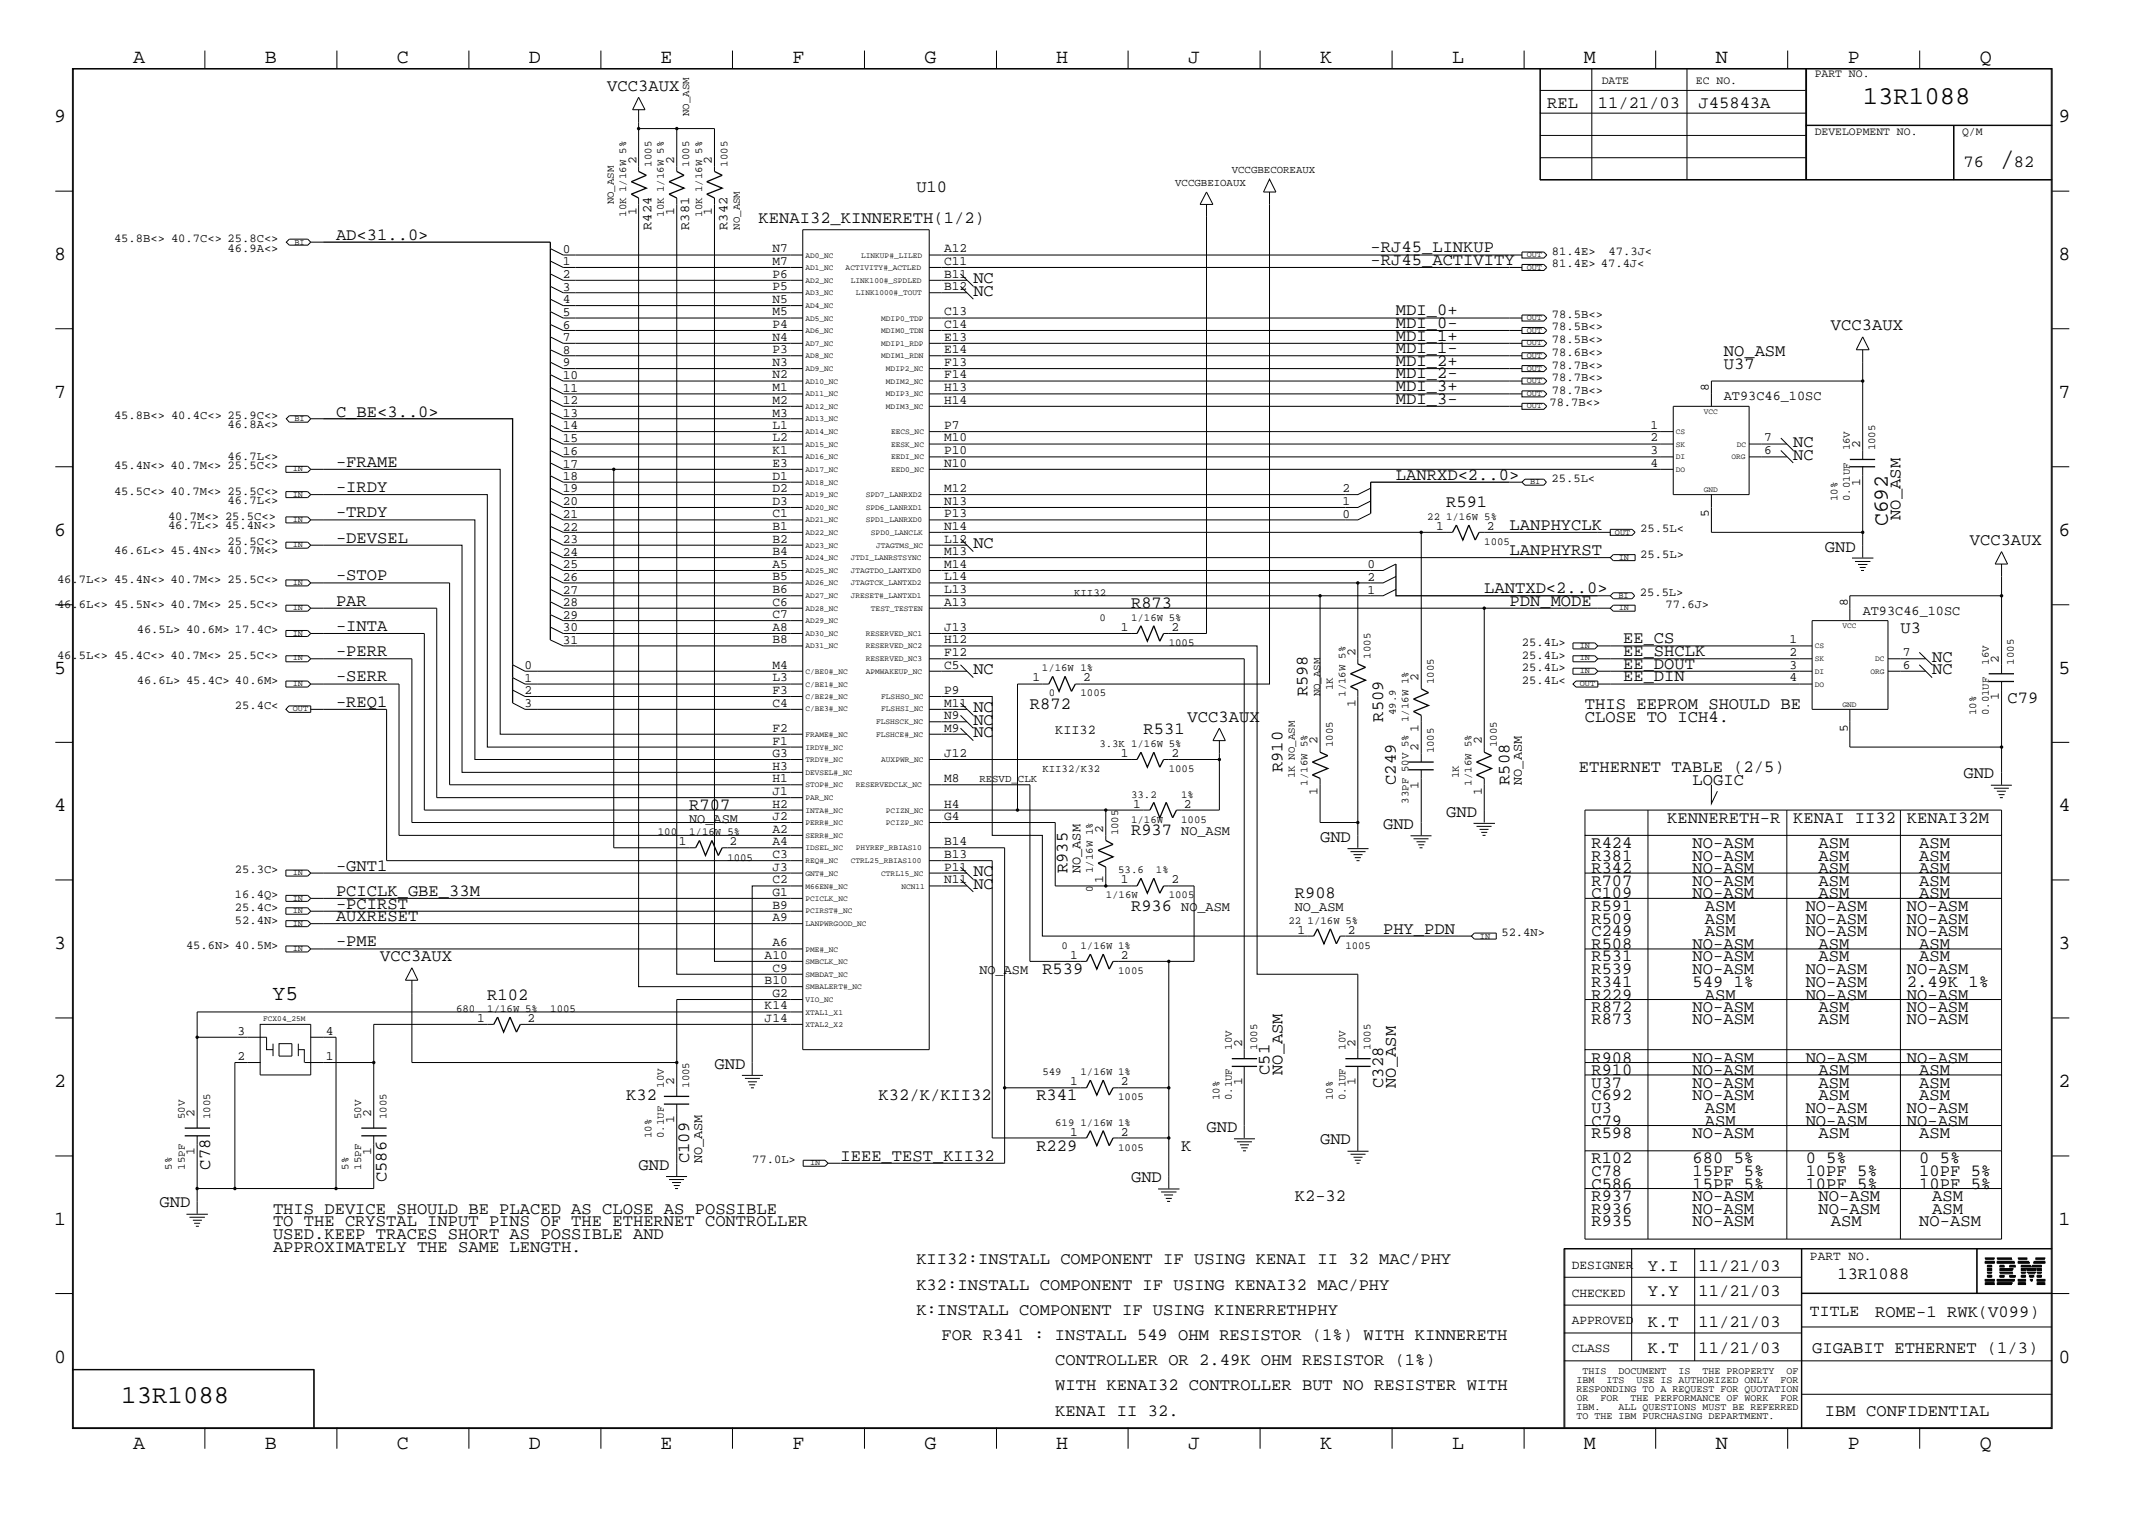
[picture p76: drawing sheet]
<svg xmlns="http://www.w3.org/2000/svg" width="423mm" height="300mm" viewBox="0 0 423 300" stroke-linecap="round" stroke-linejoin="round" font-family="sans-serif">
<defs><g id="words">
<text font-size="5.2" x="395" y="32.9">/</text>
<g font-size="5.1">
<text x="368" y="20.5">13R1088</text>
<text x="24" y="277.2">13R1088</text>
</g>
<g font-size="4.2">
<text x="373" y="104" transform="rotate(-90 373 104)">C692</text>
<text x="53.8" y="197.4">Y5</text>
</g>
<g font-size="4">
<text x="26.3" y="12.5">A</text>
<text x="52.3" y="12.5">B</text>
<text x="78.4" y="12.5">C</text>
<text x="104.5" y="12.5">D</text>
<text x="130.5" y="12.5">E</text>
<text x="156.5" y="12.5">F</text>
<text x="182.6" y="12.5">G</text>
<text x="208.6" y="12.5">H</text>
<text x="234.7" y="12.5">J</text>
<text x="260.8" y="12.5">K</text>
<text x="286.9" y="12.5">L</text>
<text x="312.8" y="12.5">M</text>
<text x="338.9" y="12.5">N</text>
<text x="365" y="12.5">P</text>
<text x="391.1" y="12.5">Q</text>
<text x="10.7" y="24.1">9</text>
<text x="406.7" y="24.1">9</text>
<text x="10.7" y="51.4">8</text>
<text x="406.7" y="51.4">8</text>
<text x="10.7" y="78.6">7</text>
<text x="406.7" y="78.6">7</text>
<text x="10.7" y="105.8">6</text>
<text x="406.7" y="105.8">6</text>
<text x="10.7" y="133.1">5</text>
<text x="406.7" y="133.1">5</text>
<text x="10.7" y="160.2">4</text>
<text x="406.7" y="160.2">4</text>
<text x="10.7" y="187.5">3</text>
<text x="406.7" y="187.5">3</text>
<text x="10.7" y="214.6">2</text>
<text x="406.7" y="214.6">2</text>
<text x="10.7" y="241.9">1</text>
<text x="406.7" y="241.9">1</text>
<text x="10.7" y="269.2">0</text>
<text x="406.7" y="269.2">0</text>
<text x="26.3" y="286.2">A</text>
<text x="52.3" y="286.2">B</text>
<text x="78.4" y="286.2">C</text>
<text x="104.5" y="286.2">D</text>
<text x="130.5" y="286.2">E</text>
<text x="156.5" y="286.2">F</text>
<text x="182.6" y="286.2">G</text>
<text x="208.6" y="286.2">H</text>
<text x="234.7" y="286.2">J</text>
<text x="260.8" y="286.2">K</text>
<text x="286.9" y="286.2">L</text>
<text x="312.8" y="286.2">M</text>
<text x="338.9" y="286.2">N</text>
<text x="365" y="286.2">P</text>
<text x="391.1" y="286.2">Q</text>
</g>
<g font-size="3.4">
<text x="120" y="17.9">VCC3AUX</text>
<text x="305.6" y="21.4">REL</text>
<text x="315.6" y="21.4">11/21/03</text>
<text x="335.5" y="21.4">J45843A</text>
<text x="387.9" y="32.9">76</text>
<text x="397.8" y="32.9">82</text>
<text x="181" y="37.9">U10</text>
<text x="66.4" y="47.3">AD&lt;31..0&gt;</text>
<text x="149.9" y="44.1">KENAI32_KINNERETH(1/2)</text>
<text x="270.8" y="52.3">-RJ45_ACTIVITY</text>
<text x="270.8" y="49.9">-RJ45_LINKUP</text>
<text x="192.3" y="56">NC</text>
<text x="192.3" y="58.4">NC</text>
<text x="275.8" y="62.3">MDI_0+</text>
<text x="275.8" y="64.9">MDI_0-</text>
<text x="361.7" y="65.3">VCC3AUX</text>
<text x="275.8" y="67.3">MDI_1+</text>
<text x="275.8" y="69.8">MDI_1-</text>
<text x="340.5" y="70.3">NO_ASM</text>
<text x="275.8" y="72.3">MDI_2+</text>
<text x="275.8" y="74.8">MDI_2-</text>
<text x="275.8" y="77.3">MDI_3+</text>
<text x="340.5" y="72.8">U37</text>
<text x="66.4" y="82.3">C_BE&lt;3..0&gt;</text>
<text x="275.8" y="79.8">MDI_3-</text>
<text x="354.2" y="88.3">NC</text>
<text x="66.4" y="92.2">-FRAME</text>
<text x="275.8" y="94.7">LANRXD&lt;2..0&gt;</text>
<text x="354.2" y="90.8">NC</text>
<text x="66.4" y="97.2">-IRDY</text>
<text x="285.7" y="100.2">R591</text>
<text x="66.4" y="107.2">-DEVSEL</text>
<text x="66.4" y="102.2">-TRDY</text>
<text x="298.2" y="104.7">LANPHYCLK</text>
<text x="375.4" y="102.7" transform="rotate(-90 375.4 102.7)">NO_ASM</text>
<text x="389.1" y="107.7">VCC3AUX</text>
<text x="192.3" y="108.3">NC</text>
<text x="298.2" y="109.6">LANPHYRST</text>
<text x="360.5" y="109">GND</text>
<text x="66.4" y="119.6">PAR</text>
<text x="66.4" y="114.6">-STOP</text>
<text x="293.2" y="117.2">LANTXD&lt;2..0&gt;</text>
<text x="298.2" y="119.6">PDN_MODE</text>
<text x="66.4" y="124.6">-INTA</text>
<text x="223.4" y="120.1">R873</text>
<text x="375.4" y="125.1">U3</text>
<text x="66.4" y="129.6">-PERR</text>
<text x="320.6" y="129.6">EE_SHCLK</text>
<text x="320.6" y="127.1">EE_CS</text>
<text x="381.7" y="130.7">NC</text>
<text x="66.4" y="134.6">-SERR</text>
<text x="192.3" y="133.2">NC</text>
<text x="258.3" y="137.6" transform="rotate(-90 258.3 137.6)">R598</text>
<text x="320.6" y="132.1">EE_DOUT</text>
<text x="320.6" y="134.6">EE_DIN</text>
<text x="381.7" y="133.2">NC</text>
<text x="66.4" y="139.6">-REQ1</text>
<text x="192.3" y="140.7">NC</text>
<text x="192.3" y="143.2">NC</text>
<text x="203.5" y="140.1">R872</text>
<text x="234.6" y="142.6">VCC3AUX</text>
<text x="273.2" y="142.6" transform="rotate(-90 273.2 142.6)">R509</text>
<text x="313.1" y="140.1">THIS EEPROM SHOULD BE</text>
<text x="313.1" y="142.6">CLOSE TO ICH4.</text>
<text x="396.6" y="138.9">C79</text>
<text x="192.3" y="145.6">NC</text>
<text x="225.9" y="145">R531</text>
<text x="253.3" y="152.6" transform="rotate(-90 253.3 152.6)">R910</text>
<text x="275.8" y="155" transform="rotate(-90 275.8 155)">C249</text>
<text x="298.2" y="155" transform="rotate(-90 298.2 155)">R508</text>
<text x="311.9" y="152.6">ETHERNET TABLE (2/5)</text>
<text x="334.3" y="155">LOGIC</text>
<text x="387.9" y="153.8">GND</text>
<text x="136.1" y="160">R707</text>
<text x="285.7" y="161.3">GND</text>
<text x="223.4" y="165">R937</text>
<text x="260.8" y="166.3">GND</text>
<text x="273.2" y="163.7">GND</text>
<text x="314.4" y="167.5">R424</text>
<text x="329.4" y="162.5">KENNERETH-R</text>
<text x="334.3" y="167.5">NO-ASM</text>
<text x="354.2" y="162.5">KENAI II32</text>
<text x="359.2" y="167.5">ASM</text>
<text x="376.7" y="162.5">KENAI32M</text>
<text x="379.1" y="167.5">ASM</text>
<text x="66.4" y="172">-GNT1</text>
<text x="192.3" y="173.1">NC</text>
<text x="210.9" y="172.5" transform="rotate(-90 210.9 172.5)">R935</text>
<text x="314.4" y="172.5">R342</text>
<text x="314.4" y="170">R381</text>
<text x="334.3" y="172.5">NO-ASM</text>
<text x="334.3" y="170">NO-ASM</text>
<text x="359.2" y="172.5">ASM</text>
<text x="359.2" y="170">ASM</text>
<text x="379.1" y="172.5">ASM</text>
<text x="379.1" y="170">ASM</text>
<text x="66.4" y="177">PCICLK_GBE_33M</text>
<text x="66.4" y="179.5">-PCIRST</text>
<text x="192.3" y="175.6">NC</text>
<text x="255.8" y="177.5">R908</text>
<text x="314.4" y="175">R707</text>
<text x="314.4" y="177.5">C109</text>
<text x="334.3" y="175">NO-ASM</text>
<text x="334.3" y="177.5">NO-ASM</text>
<text x="359.2" y="175">ASM</text>
<text x="359.2" y="177.5">ASM</text>
<text x="379.1" y="175">ASM</text>
<text x="379.1" y="177.5">ASM</text>
<text x="66.4" y="181.9">AUXRESET</text>
<text x="223.4" y="180">R936</text>
<text x="273.2" y="184.5">PHY_PDN</text>
<text x="314.4" y="182.5">R509</text>
<text x="314.4" y="184.9">C249</text>
<text x="314.4" y="180">R591</text>
<text x="336.8" y="180">ASM</text>
<text x="336.8" y="184.9">ASM</text>
<text x="336.8" y="182.5">ASM</text>
<text x="356.7" y="180">NO-ASM</text>
<text x="356.7" y="184.9">NO-ASM</text>
<text x="356.7" y="182.5">NO-ASM</text>
<text x="376.7" y="180">NO-ASM</text>
<text x="376.7" y="182.5">NO-ASM</text>
<text x="376.7" y="184.9">NO-ASM</text>
<text x="66.4" y="186.9">-PME</text>
<text x="75.1" y="189.9">VCC3AUX</text>
<text x="314.4" y="189.9">R531</text>
<text x="314.4" y="187.5">R508</text>
<text x="334.3" y="189.9">NO-ASM</text>
<text x="334.3" y="187.5">NO-ASM</text>
<text x="359.2" y="189.9">ASM</text>
<text x="359.2" y="187.5">ASM</text>
<text x="379.1" y="187.5">ASM</text>
<text x="379.1" y="189.9">ASM</text>
<text x="96.3" y="197.4">R102</text>
<text x="205.9" y="192.4">R539</text>
<text x="314.4" y="194.9">R341</text>
<text x="314.4" y="192.4">R539</text>
<text x="314.4" y="197.4">R229</text>
<text x="334.3" y="192.4">NO-ASM</text>
<text x="334.3" y="194.9">549 1%</text>
<text x="336.8" y="197.4">ASM</text>
<text x="356.7" y="192.4">NO-ASM</text>
<text x="356.7" y="194.9">NO-ASM</text>
<text x="356.7" y="197.4">NO-ASM</text>
<text x="376.7" y="194.9">2.49K 1%</text>
<text x="376.7" y="197.4">NO-ASM</text>
<text x="376.7" y="192.4">NO-ASM</text>
<text x="314.4" y="199.9">R872</text>
<text x="314.4" y="202.4">R873</text>
<text x="334.3" y="202.4">NO-ASM</text>
<text x="334.3" y="199.9">NO-ASM</text>
<text x="359.2" y="199.9">ASM</text>
<text x="359.2" y="202.4">ASM</text>
<text x="376.7" y="199.9">NO-ASM</text>
<text x="376.7" y="202.4">NO-ASM</text>
<text x="314.4" y="209.9">R908</text>
<text x="334.3" y="209.9">NO-ASM</text>
<text x="356.7" y="209.9">NO-ASM</text>
<text x="376.7" y="209.9">NO-ASM</text>
<text x="141.1" y="211.2">GND</text>
<text x="250.8" y="212.3" transform="rotate(-90 250.8 212.3)">C51</text>
<text x="253.3" y="212.3" transform="rotate(-90 253.3 212.3)">NO_ASM</text>
<text x="273.2" y="214.9" transform="rotate(-90 273.2 214.9)">C328</text>
<text x="275.8" y="214.9" transform="rotate(-90 275.8 214.9)">NO_ASM</text>
<text x="314.4" y="212.3">R910</text>
<text x="314.4" y="214.9">U37</text>
<text x="334.3" y="212.3">NO-ASM</text>
<text x="334.3" y="214.9">NO-ASM</text>
<text x="359.2" y="212.3">ASM</text>
<text x="359.2" y="214.9">ASM</text>
<text x="379.1" y="212.3">ASM</text>
<text x="379.1" y="214.9">ASM</text>
<text x="123.7" y="217.3">K32</text>
<text x="173.6" y="217.3">K32/K/KII32</text>
<text x="204.7" y="217.3">R341</text>
<text x="314.4" y="217.3">C692</text>
<text x="314.4" y="219.9">U3</text>
<text x="334.3" y="217.3">NO-ASM</text>
<text x="336.8" y="219.9">ASM</text>
<text x="356.7" y="219.9">NO-ASM</text>
<text x="359.2" y="217.3">ASM</text>
<text x="376.7" y="219.9">NO-ASM</text>
<text x="379.1" y="217.3">ASM</text>
<text x="204.7" y="227.3">R229</text>
<text x="233.3" y="227.3">K</text>
<text x="238.3" y="223.6">GND</text>
<text x="260.8" y="226.1">GND</text>
<text x="314.4" y="224.8">R598</text>
<text x="314.4" y="222.3">C79</text>
<text x="334.3" y="224.8">NO-ASM</text>
<text x="336.8" y="222.3">ASM</text>
<text x="356.7" y="222.3">NO-ASM</text>
<text x="359.2" y="224.8">ASM</text>
<text x="376.7" y="222.3">NO-ASM</text>
<text x="379.1" y="224.8">ASM</text>
<text x="41.5" y="231.1" transform="rotate(-90 41.5 231.1)">C78</text>
<text x="76.4" y="233.5" transform="rotate(-90 76.4 233.5)">C586</text>
<text x="126.2" y="231.1">GND</text>
<text x="136.1" y="229.8" transform="rotate(-90 136.1 229.8)">C109</text>
<text x="166" y="229.3">IEEE_TEST_KII32</text>
<text x="223.4" y="233.5">GND</text>
<text x="314.4" y="229.8">R102</text>
<text x="314.4" y="232.3">C78</text>
<text x="334.3" y="229.8">680 5%</text>
<text x="334.3" y="232.3">15PF 5%</text>
<text x="356.7" y="229.8">0 5%</text>
<text x="356.7" y="232.3">10PF 5%</text>
<text x="379.1" y="229.8">0 5%</text>
<text x="379.1" y="232.3">10PF 5%</text>
<text x="31.5" y="238.5">GND</text>
<text x="53.9" y="239.8">THIS DEVICE SHOULD BE PLACED AS CLOSE AS POSSIBLE</text>
<text x="255.8" y="237.3">K2-32</text>
<text x="314.4" y="239.8">R936</text>
<text x="314.4" y="237.3">R937</text>
<text x="314.4" y="234.8">C586</text>
<text x="334.3" y="237.3">NO-ASM</text>
<text x="334.3" y="239.8">NO-ASM</text>
<text x="334.3" y="234.8">15PF 5%</text>
<text x="356.7" y="234.8">10PF 5%</text>
<text x="359.2" y="239.8">NO-ASM</text>
<text x="359.2" y="237.3">NO-ASM</text>
<text x="379.1" y="234.8">10PF 5%</text>
<text x="381.7" y="239.8">ASM</text>
<text x="381.7" y="237.3">ASM</text>
<text x="53.9" y="242.2">TO THE CRYSTAL INPUT PINS OF THE ETHERNET CONTROLLER</text>
<text x="53.9" y="244.8">USED.KEEP TRACES SHORT AS POSSIBLE AND</text>
<text x="314.4" y="242.2">R935</text>
<text x="334.3" y="242.2">NO-ASM</text>
<text x="361.7" y="242.2">ASM</text>
<text x="379.1" y="242.2">NO-ASM</text>
<text x="53.9" y="247.2">APPROXIMATELY THE SAME LENGTH.</text>
<text x="181" y="249.8">KII32:INSTALL COMPONENT IF USING KENAI II 32 MAC/PHY</text>
<text x="325.5" y="251">Y.I</text>
<text x="335.5" y="251">11/21/03</text>
<text x="181" y="254.8">K32:INSTALL COMPONENT IF USING KENAI32 MAC/PHY</text>
<text x="325.5" y="255.9">Y.Y</text>
<text x="335.5" y="255.9">11/21/03</text>
<text x="363" y="252.7">13R1088</text>
<text x="181" y="259.8">K:INSTALL COMPONENT IF USING KINERRETHPHY</text>
<text x="325.5" y="262.2">K.T</text>
<text x="335.5" y="262.2">11/21/03</text>
<text x="370.4" y="260.2">ROME-1 RWK(V099)</text>
<text x="186" y="264.7">FOR R341 : INSTALL 549 OHM RESISTOR (1%) WITH KINNERETH</text>
<text x="208.4" y="269.7">CONTROLLER OR 2.49K OHM RESISTOR (1%)</text>
<text x="325.5" y="267.2">K.T</text>
<text x="335.5" y="267.2">11/21/03</text>
<text x="358" y="267.2">GIGABIT ETHERNET (1/3)</text>
<text x="208.4" y="274.7">WITH KENAI32 CONTROLLER BUT NO RESISTER WITH</text>
<text x="208.4" y="279.7">KENAI II 32.</text>
<text x="360.5" y="279.7">IBM CONFIDENTIAL</text>
</g>
<text font-size="3.2" x="357.5" y="260">TITLE</text>
<g font-size="2.7">
<text x="128.7" y="45.4" transform="rotate(-90 128.7 45.4)">R424</text>
<text x="136.1" y="45.4" transform="rotate(-90 136.1 45.4)">R381</text>
<text x="143.7" y="45.4" transform="rotate(-90 143.7 45.4)">R342</text>
<text x="340.5" y="79">AT93C46_10SC</text>
<text x="368" y="121.4">AT93C46_10SC</text>
<text x="208.4" y="145">KII32</text>
<text x="300.7" y="155" transform="rotate(-90 300.7 155)">NO_ASM</text>
<text x="136.1" y="162.5">NO_ASM</text>
<text x="233.3" y="165">NO_ASM</text>
<text x="213.4" y="172.5" transform="rotate(-90 213.4 172.5)">NO_ASM</text>
<text x="233.3" y="180">NO_ASM</text>
<text x="255.8" y="180">NO_ASM</text>
<text x="193.5" y="192.4">NO_ASM</text>
<text x="138.7" y="229.8" transform="rotate(-90 138.7 229.8)">NO_ASM</text>
</g>
<g font-size="2.5">
<text x="125.7" y="32.4" transform="rotate(-90 125.7 32.4)">2</text>
<text x="133.2" y="32.4" transform="rotate(-90 133.2 32.4)">2</text>
<text x="140.6" y="32.4" transform="rotate(-90 140.6 32.4)">2</text>
<text x="125.7" y="42.4" transform="rotate(-90 125.7 42.4)">1</text>
<text x="133.2" y="42.4" transform="rotate(-90 133.2 42.4)">1</text>
<text x="140.6" y="42.4" transform="rotate(-90 140.6 42.4)">1</text>
<text x="111.2" y="52.4">1</text>
<text x="111.2" y="50">0</text>
<text x="152.6" y="49.9">N7</text>
<text x="152.6" y="52.3">M7</text>
<text x="186.5" y="49.9">A12</text>
<text x="186.5" y="52.3">C11</text>
<text x="111.2" y="54.9">2</text>
<text x="111.2" y="57.4">3</text>
<text x="111.2" y="59.9">4</text>
<text x="152.6" y="57.3">P5</text>
<text x="152.6" y="54.9">P6</text>
<text x="152.6" y="59.9">N5</text>
<text x="186.5" y="57.3">B12</text>
<text x="186.5" y="54.9">B11</text>
<text x="111.2" y="64.9">6</text>
<text x="111.2" y="62.4">5</text>
<text x="152.6" y="62.3">M5</text>
<text x="152.6" y="64.9">P4</text>
<text x="186.5" y="62.3">C13</text>
<text x="186.5" y="64.9">C14</text>
<text x="111.2" y="67.4">7</text>
<text x="111.2" y="69.9">8</text>
<text x="152.6" y="69.8">P3</text>
<text x="152.6" y="67.3">N4</text>
<text x="186.5" y="67.3">E13</text>
<text x="186.5" y="69.8">E14</text>
<text x="111.2" y="74.8">10</text>
<text x="111.2" y="72.4">9</text>
<text x="111.2" y="77.4">11</text>
<text x="152.6" y="72.3">N3</text>
<text x="152.6" y="77.3">M1</text>
<text x="152.6" y="74.8">N2</text>
<text x="186.5" y="74.8">F14</text>
<text x="186.5" y="77.3">H13</text>
<text x="186.5" y="72.3">F13</text>
<text x="337.6" y="77.3" transform="rotate(-90 337.6 77.3)">8</text>
<text x="111.2" y="79.8">12</text>
<text x="111.2" y="82.4">13</text>
<text x="152.6" y="79.8">M2</text>
<text x="152.6" y="82.3">M3</text>
<text x="186.5" y="79.8">H14</text>
<text x="111.2" y="89.8">16</text>
<text x="111.2" y="87.4">15</text>
<text x="111.2" y="84.8">14</text>
<text x="152.6" y="84.8">L1</text>
<text x="152.6" y="89.7">K1</text>
<text x="152.6" y="87.2">L2</text>
<text x="186.5" y="84.8">P7</text>
<text x="186.5" y="87.2">M10</text>
<text x="186.5" y="89.7">P10</text>
<text x="326.1" y="84.8">1</text>
<text x="326.1" y="89.7">3</text>
<text x="326.1" y="87.2">2</text>
<text x="348.5" y="89.7">6</text>
<text x="348.5" y="87.2">7</text>
<text x="367.5" y="88.5" transform="rotate(-90 367.5 88.5)">2</text>
<text x="111.2" y="92.4">17</text>
<text x="111.2" y="94.8">18</text>
<text x="152.6" y="94.7">D1</text>
<text x="152.6" y="92.2">E3</text>
<text x="186.5" y="92.2">N10</text>
<text x="326.1" y="92.2">4</text>
<text x="111.2" y="99.8">20</text>
<text x="111.2" y="97.3">19</text>
<text x="152.6" y="97.2">D2</text>
<text x="152.6" y="99.7">D3</text>
<text x="186.5" y="99.7">N13</text>
<text x="186.5" y="97.2">M12</text>
<text x="265.2" y="97.3">2</text>
<text x="265.2" y="99.8">1</text>
<text x="367.5" y="96" transform="rotate(-90 367.5 96)">1</text>
<text x="111.2" y="104.8">22</text>
<text x="111.2" y="107.3">23</text>
<text x="111.2" y="102.3">21</text>
<text x="152.6" y="102.2">C1</text>
<text x="152.6" y="104.7">B1</text>
<text x="152.6" y="107.2">B2</text>
<text x="186.5" y="104.7">N14</text>
<text x="186.5" y="102.2">P13</text>
<text x="186.5" y="107.2">L12</text>
<text x="265.2" y="102.3">0</text>
<text x="283.7" y="104.7">1</text>
<text x="293.7" y="104.7">2</text>
<text x="337.6" y="102.2" transform="rotate(-90 337.6 102.2)">5</text>
<text x="111.2" y="112.3">25</text>
<text x="111.2" y="109.8">24</text>
<text x="152.6" y="112.2">A5</text>
<text x="152.6" y="109.6">B4</text>
<text x="186.5" y="109.6">M13</text>
<text x="186.5" y="112.2">M14</text>
<text x="270.2" y="112.3">0</text>
<text x="111.2" y="117.3">27</text>
<text x="111.2" y="119.7">28</text>
<text x="111.2" y="114.7">26</text>
<text x="152.6" y="117.2">B6</text>
<text x="152.6" y="114.6">B5</text>
<text x="152.6" y="119.6">C6</text>
<text x="186.5" y="117.2">L13</text>
<text x="186.5" y="114.6">L14</text>
<text x="186.5" y="119.6">A13</text>
<text x="270.2" y="114.7">2</text>
<text x="270.2" y="117.3">1</text>
<text x="365" y="119.6" transform="rotate(-90 365 119.6)">8</text>
<text x="111.2" y="124.7">30</text>
<text x="111.2" y="122.3">29</text>
<text x="152.6" y="124.6">A8</text>
<text x="152.6" y="122.2">C7</text>
<text x="186.5" y="124.6">J13</text>
<text x="221.4" y="124.6">1</text>
<text x="231.4" y="124.6">2</text>
<text x="111.2" y="127.3">31</text>
<text x="152.6" y="127.1">B8</text>
<text x="186.5" y="129.6">F12</text>
<text x="186.5" y="127.1">H12</text>
<text x="267.8" y="129.6" transform="rotate(-90 267.8 129.6)">2</text>
<text x="353.5" y="127.1">1</text>
<text x="353.5" y="129.6">2</text>
<text x="375.9" y="129.6">7</text>
<text x="394.9" y="130.9" transform="rotate(-90 394.9 130.9)">2</text>
<text x="103.6" y="134.7">1</text>
<text x="103.6" y="137.2">2</text>
<text x="103.6" y="132.2">0</text>
<text x="152.6" y="132.1">M4</text>
<text x="152.6" y="134.6">L3</text>
<text x="152.6" y="137.1">F3</text>
<text x="186.5" y="137.1">P9</text>
<text x="186.5" y="132.1">C5</text>
<text x="204" y="134.6">1</text>
<text x="214" y="134.6">2</text>
<text x="280.2" y="134.6" transform="rotate(-90 280.2 134.6)">2</text>
<text x="353.5" y="132.1">3</text>
<text x="353.5" y="134.6">4</text>
<text x="375.9" y="132.1">6</text>
<text x="103.6" y="139.7">3</text>
<text x="152.6" y="139.6">C4</text>
<text x="186.5" y="139.6">M11</text>
<text x="186.5" y="142.1">N9</text>
<text x="267.8" y="139.6" transform="rotate(-90 267.8 139.6)">1</text>
<text x="394.9" y="138.3" transform="rotate(-90 394.9 138.3)">1</text>
<text x="152.6" y="147.1">F1</text>
<text x="152.6" y="144.6">F2</text>
<text x="152.6" y="149.5">G3</text>
<text x="186.5" y="149.5">J12</text>
<text x="186.5" y="144.6">M9</text>
<text x="221.4" y="149.5">1</text>
<text x="231.4" y="149.5">2</text>
<text x="260.3" y="147.1" transform="rotate(-90 260.3 147.1)">2</text>
<text x="280.2" y="144.6" transform="rotate(-90 280.2 144.6)">1</text>
<text x="280.2" y="148.3" transform="rotate(-90 280.2 148.3)">2</text>
<text x="292.7" y="147.1" transform="rotate(-90 292.7 147.1)">2</text>
<text x="365" y="144.6" transform="rotate(-90 365 144.6)">5</text>
<text x="152.6" y="154.5">H1</text>
<text x="152.6" y="152.1">H3</text>
<text x="186.5" y="154.5">M8</text>
<text x="280.2" y="155.8" transform="rotate(-90 280.2 155.8)">1</text>
<text x="152.6" y="159.5">H2</text>
<text x="152.6" y="157.1">J1</text>
<text x="186.5" y="159.5">H4</text>
<text x="223.9" y="159.5">1</text>
<text x="233.8" y="159.5">2</text>
<text x="260.3" y="157.1" transform="rotate(-90 260.3 157.1)">1</text>
<text x="292.7" y="157.1" transform="rotate(-90 292.7 157.1)">1</text>
<text x="134.1" y="167">1</text>
<text x="144.1" y="167">2</text>
<text x="152.6" y="164.5">A2</text>
<text x="152.6" y="162.1">J2</text>
<text x="152.6" y="167">A4</text>
<text x="186.5" y="167">B14</text>
<text x="186.5" y="162.1">G4</text>
<text x="217.9" y="164.5" transform="rotate(-90 217.9 164.5)">2</text>
<text x="152.6" y="169.5">C3</text>
<text x="152.6" y="172">J3</text>
<text x="186.5" y="172">P11</text>
<text x="186.5" y="169.5">B13</text>
<text x="152.6" y="179.5">B9</text>
<text x="152.6" y="177">G1</text>
<text x="152.6" y="174.5">C2</text>
<text x="186.5" y="174.5">N11</text>
<text x="217.9" y="174.5" transform="rotate(-90 217.9 174.5)">1</text>
<text x="221.4" y="174.5">1</text>
<text x="231.4" y="174.5">2</text>
<text x="152.6" y="181.9">A9</text>
<text x="256.3" y="184.5">1</text>
<text x="266.3" y="184.5">2</text>
<text x="151" y="189.4">A10</text>
<text x="152.6" y="186.9">A6</text>
<text x="152.6" y="191.9">C9</text>
<text x="211.4" y="189.4">1</text>
<text x="221.4" y="189.4">2</text>
<text x="151" y="194.4">B10</text>
<text x="152.6" y="196.9">G2</text>
<text x="94.2" y="201.9">1</text>
<text x="104.2" y="201.9">2</text>
<text x="151" y="199.4">K14</text>
<text x="151" y="201.9">J14</text>
<text x="46.9" y="209.4">2</text>
<text x="46.9" y="204.4">3</text>
<text x="64.3" y="204.4">4</text>
<text x="64.3" y="209.4">1</text>
<text x="245.4" y="206.8" transform="rotate(-90 245.4 206.8)">2</text>
<text x="267.8" y="206.8" transform="rotate(-90 267.8 206.8)">2</text>
<text x="133.2" y="214.4" transform="rotate(-90 133.2 214.4)">2</text>
<text x="211.4" y="214.4">1</text>
<text x="221.4" y="214.4">2</text>
<text x="245.4" y="214.4" transform="rotate(-90 245.4 214.4)">1</text>
<text x="267.8" y="214.4" transform="rotate(-90 267.8 214.4)">1</text>
<text x="38.4" y="220.6" transform="rotate(-90 38.4 220.6)">2</text>
<text x="73.3" y="220.6" transform="rotate(-90 73.3 220.6)">2</text>
<text x="133.2" y="221.8" transform="rotate(-90 133.2 221.8)">1</text>
<text x="211.4" y="224.4">1</text>
<text x="221.4" y="224.4">2</text>
<text x="38.4" y="228.1" transform="rotate(-90 38.4 228.1)">1</text>
<text x="73.3" y="228.1" transform="rotate(-90 73.3 228.1)">1</text>
<text x="310.5" y="250.6">DESIGNER</text>
<text x="357.5" y="248.8">PART NO.</text>
<text x="310.5" y="256.1">CHECKED</text>
<text x="310.5" y="261.5">APPROVED</text>
<text x="310.5" y="267">CLASS</text>
</g>
<g font-size="2.4">
<text x="22.5" y="47.8">45.8B&lt;&gt; 40.7C&lt;&gt; 25.8C&lt;&gt;</text>
<text x="45" y="49.7">46.9A&lt;&gt;</text>
<text x="306.6" y="50.4">81.4E&gt;</text>
<text x="306.6" y="52.8">81.4E&gt; 47.4J&lt;</text>
<text x="317.8" y="50.4">47.3J&lt;</text>
<text x="306.6" y="62.8">78.5B&lt;&gt;</text>
<text x="306.6" y="65.3">78.5B&lt;&gt;</text>
<text x="306.6" y="67.8">78.5B&lt;&gt;</text>
<text x="306.6" y="70.3">78.6B&lt;&gt;</text>
<text x="306.6" y="72.8">78.7B&lt;&gt;</text>
<text x="306.6" y="75.3">78.7B&lt;&gt;</text>
<text x="306.6" y="77.8">78.7B&lt;&gt;</text>
<text x="22.5" y="82.7">45.8B&lt;&gt; 40.4C&lt;&gt; 25.9C&lt;&gt;</text>
<text x="306.1" y="80.3">78.7B&lt;&gt;</text>
<text x="45" y="84.6">46.8A&lt;&gt;</text>
<text x="22.5" y="92.7">45.4N&lt;&gt; 40.7M&lt;&gt; 25.5C&lt;&gt;</text>
<text x="45" y="90.9">46.7L&lt;&gt;</text>
<text x="306.5" y="95.2">25.5L&lt;</text>
<text x="22.5" y="97.7">45.5C&lt;&gt; 40.7M&lt;&gt; 25.5C&lt;&gt;</text>
<text x="45" y="99.5">46.7L&lt;&gt;</text>
<text x="33.2" y="104.5">46.7L&lt;&gt; 45.4N&lt;&gt;</text>
<text x="33.2" y="102.7">40.7M&lt;&gt; 25.5C&lt;&gt;</text>
<text x="45" y="107.7">25.5C&lt;&gt;</text>
<text x="324" y="105.2">25.5L&lt;</text>
<text x="22.5" y="109.5">46.6L&lt;&gt; 45.4N&lt;&gt; 40.7M&lt;&gt;</text>
<text x="324" y="110.2">25.5L&gt;</text>
<text x="11.3" y="115.1">46.7L&lt;&gt; 45.4N&lt;&gt; 40.7M&lt;&gt; 25.5C&lt;&gt;</text>
<text x="323.9" y="117.7">25.5L&gt;</text>
<text x="11.3" y="120.1">46.6L&lt;&gt; 45.5N&lt;&gt; 40.7M&lt;&gt; 25.5C&lt;&gt;</text>
<text x="27" y="125.1">46.5L&gt; 40.6M&gt; 17.4C&gt;</text>
<text x="329" y="120.1">77.6J&gt;</text>
<text x="11.3" y="130.1">46.5L&lt;&gt; 45.4C&lt;&gt; 40.7M&lt;&gt; 25.5C&lt;&gt;</text>
<text x="300.7" y="130.1">25.4L&gt;</text>
<text x="300.7" y="127.6">25.4L&gt;</text>
<text x="27" y="135.1">46.6L&gt; 45.4C&gt; 40.6M&gt;</text>
<text x="300.7" y="132.6">25.4L&gt;</text>
<text x="300.7" y="135.1">25.4L&lt;</text>
<text x="46.4" y="140.1">25.4C&lt;</text>
<text x="46.4" y="172.5">25.3C&gt;</text>
<text x="46.4" y="177.5">16.4Q&gt;</text>
<text x="46.4" y="180">25.4C&gt;</text>
<text x="46.4" y="182.5">52.4N&gt;</text>
<text x="296.6" y="184.9">52.4N&gt;</text>
<text x="36.7" y="187.5">45.6N&gt; 40.5M&gt;</text>
<text x="148.6" y="229.8">77.0L&gt;</text>
</g>
<g font-size="2.3">
<text x="316.4" y="16.7">DATE</text>
<text x="335" y="16.7">EC NO.</text>
<text x="358.5" y="15.2">PART NO.</text>
<text x="358.5" y="26.6">DEVELOPMENT NO.</text>
<text x="387.6" y="26.6">Q/M</text>
</g>
<g font-size="2.1">
<text x="136.1" y="22.9" transform="rotate(-90 136.1 22.9)">NO_ASM</text>
<text x="128.7" y="32.9" transform="rotate(-90 128.7 32.9)">1005</text>
<text x="136.1" y="32.9" transform="rotate(-90 136.1 32.9)">1005</text>
<text x="143.7" y="32.9" transform="rotate(-90 143.7 32.9)">1005</text>
<text x="243.3" y="34.1">VCCGBECOREAUX</text>
<text x="121.2" y="40.4" transform="rotate(-90 121.2 40.4)">NO_ASM</text>
<text x="232.2" y="36.7">VCCGBEIOAUX</text>
<text x="123.7" y="42.8" transform="rotate(-90 123.7 42.8)">10K 1/16W 5%</text>
<text x="131.1" y="42.8" transform="rotate(-90 131.1 42.8)">10K 1/16W 5%</text>
<text x="138.7" y="42.8" transform="rotate(-90 138.7 42.8)">10K 1/16W 5%</text>
<text x="146.1" y="45.4" transform="rotate(-90 146.1 45.4)">NO_ASM</text>
<text x="365.4" y="89" transform="rotate(-90 365.4 89)">16V</text>
<text x="370.4" y="89" transform="rotate(-90 370.4 89)">1005</text>
<text x="363" y="99" transform="rotate(-90 363 99)">10%</text>
<text x="365.4" y="99" transform="rotate(-90 365.4 99)">0.01UF</text>
<text x="281.9" y="102.7">22</text>
<text x="285.7" y="102.7">1/16W 5%</text>
<text x="293.2" y="107.7">1005</text>
<text x="212.2" y="117.7">KII32</text>
<text x="217.2" y="122.6">0</text>
<text x="223.4" y="122.6">1/16W 5%</text>
<text x="230.9" y="127.6">1005</text>
<text x="270.8" y="130.1" transform="rotate(-90 270.8 130.1)">1005</text>
<text x="392.9" y="131.3" transform="rotate(-90 392.9 131.3)">16V</text>
<text x="397.8" y="131.3" transform="rotate(-90 397.8 131.3)">1005</text>
<text x="205.8" y="132.6">1/16W 1%</text>
<text x="207.2" y="137.6">0</text>
<text x="213.4" y="137.6">1005</text>
<text x="260.8" y="137.6" transform="rotate(-90 260.8 137.6)">NO_ASM</text>
<text x="263.3" y="136.3" transform="rotate(-90 263.3 136.3)">1K</text>
<text x="265.8" y="137.7" transform="rotate(-90 265.8 137.7)">1/16W 5%</text>
<text x="283.2" y="135.1" transform="rotate(-90 283.2 135.1)">1005</text>
<text x="275.8" y="141.3" transform="rotate(-90 275.8 141.3)">49.9</text>
<text x="278.2" y="142.7" transform="rotate(-90 278.2 142.7)">1/16W 1%</text>
<text x="390.4" y="141.3" transform="rotate(-90 390.4 141.3)">10%</text>
<text x="392.9" y="141.3" transform="rotate(-90 392.9 141.3)">0.01UF</text>
<text x="217.2" y="147.6">3.3K 1/16W 5%</text>
<text x="263.3" y="147.6" transform="rotate(-90 263.3 147.6)">1005</text>
<text x="283.2" y="148.8" transform="rotate(-90 283.2 148.8)">1005</text>
<text x="295.7" y="147.6" transform="rotate(-90 295.7 147.6)">1005</text>
<text x="193.5" y="154.5">RESVD_CLK</text>
<text x="205.9" y="152.6">KII32/K32</text>
<text x="230.9" y="152.6">1005</text>
<text x="255.8" y="153.8" transform="rotate(-90 255.8 153.8)">1K NO_ASM</text>
<text x="258.3" y="155.2" transform="rotate(-90 258.3 155.2)">1/16W 5%</text>
<text x="288.2" y="153.8" transform="rotate(-90 288.2 153.8)">1K</text>
<text x="290.7" y="155.2" transform="rotate(-90 290.7 155.2)">1/16W 5%</text>
<text x="223.4" y="157.6">33.2</text>
<text x="233.3" y="157.6">1%</text>
<text x="278.2" y="158.7" transform="rotate(-90 278.2 158.7)">33PF 50V 5%</text>
<text x="130" y="165">100</text>
<text x="136.1" y="165">1/16W 5%</text>
<text x="220.9" y="165" transform="rotate(-90 220.9 165)">1005</text>
<text x="223.4" y="162.5">1/16W</text>
<text x="233.3" y="162.5">1005</text>
<text x="143.7" y="170">1005</text>
<text x="215.9" y="172.5" transform="rotate(-90 215.9 172.5)">1/16W 1%</text>
<text x="220.9" y="172.5">53.6</text>
<text x="228.3" y="172.5">1%</text>
<text x="215.9" y="176.2" transform="rotate(-90 215.9 176.2)">0</text>
<text x="218.4" y="177.5">1/16W</text>
<text x="230.9" y="177.5">1005</text>
<text x="254.5" y="182.5">22</text>
<text x="258.3" y="182.5">1/16W 5%</text>
<text x="209.7" y="187.5">0</text>
<text x="213.4" y="187.5">1/16W 1%</text>
<text x="265.8" y="187.5">1005</text>
<text x="220.9" y="192.4">1005</text>
<text x="90.1" y="199.9">680</text>
<text x="96.3" y="199.9">1/16W 5%</text>
<text x="108.7" y="199.9">1005</text>
<text x="243.3" y="207.3" transform="rotate(-90 243.3 207.3)">10V</text>
<text x="248.3" y="207.3" transform="rotate(-90 248.3 207.3)">1005</text>
<text x="265.8" y="207.3" transform="rotate(-90 265.8 207.3)">10V</text>
<text x="270.8" y="207.3" transform="rotate(-90 270.8 207.3)">1005</text>
<text x="131.1" y="214.9" transform="rotate(-90 131.1 214.9)">10V</text>
<text x="136.1" y="214.9" transform="rotate(-90 136.1 214.9)">1005</text>
<text x="205.9" y="212.3">549</text>
<text x="213.4" y="212.3">1/16W 1%</text>
<text x="36.5" y="221.1" transform="rotate(-90 36.5 221.1)">50V</text>
<text x="41.5" y="221.1" transform="rotate(-90 41.5 221.1)">1005</text>
<text x="71.4" y="221.1" transform="rotate(-90 71.4 221.1)">50V</text>
<text x="76.4" y="221.1" transform="rotate(-90 76.4 221.1)">1005</text>
<text x="220.9" y="217.3">1005</text>
<text x="240.9" y="217.3" transform="rotate(-90 240.9 217.3)">10%</text>
<text x="243.3" y="217.3" transform="rotate(-90 243.3 217.3)">0.1UF</text>
<text x="263.3" y="217.3" transform="rotate(-90 263.3 217.3)">10%</text>
<text x="265.8" y="217.3" transform="rotate(-90 265.8 217.3)">0.1UF</text>
<text x="128.7" y="224.8" transform="rotate(-90 128.7 224.8)">10%</text>
<text x="131.1" y="224.8" transform="rotate(-90 131.1 224.8)">0.1UF</text>
<text x="208.4" y="222.3">619</text>
<text x="213.4" y="222.3">1/16W 1%</text>
<text x="220.9" y="227.3">1005</text>
<text x="34" y="231.1" transform="rotate(-90 34 231.1)">5%</text>
<text x="36.5" y="231.1" transform="rotate(-90 36.5 231.1)">15PF</text>
<text x="68.8" y="231.1" transform="rotate(-90 68.8 231.1)">5%</text>
<text x="71.4" y="231.1" transform="rotate(-90 71.4 231.1)">15PF</text>
</g>
<g font-size="2">
<text x="311.4" y="273.2">IBM</text>
<text x="311.4" y="275">RESPONDING TO A REQUEST FOR QUOTATION</text>
<text x="312.6" y="271.4">THIS</text>
<text x="317.3" y="273.2">ITS</text>
<text x="319.7" y="271.4">DOCUMENT</text>
<text x="323.3" y="273.2">USE IS AUTHORIZED ONLY</text>
<text x="331.6" y="271.4">IS</text>
<text x="336.3" y="271.4">THE PROPERTY</text>
<text x="351.7" y="273.2">FOR</text>
<text x="352.9" y="271.4">OF</text>
<text x="311.4" y="276.7">OR</text>
<text x="311.4" y="278.6">IBM.</text>
<text x="311.4" y="280.2">TO THE IBM PURCHASING DEPARTMENT.</text>
<text x="316.1" y="276.7">FOR</text>
<text x="319.7" y="278.6">ALL QUESTIONS MUST BE REFERRED</text>
<text x="322.1" y="276.7">THE PERFORMANCE OF WORK</text>
<text x="351.7" y="276.7">FOR</text>
</g>
<g font-size="1.7">
<text x="58.2" y="48.3">BI</text>
<text x="301.6" y="50.8">OUT</text>
<text x="301.6" y="53.3">OUT</text>
<text x="301.6" y="63.2">OUT</text>
<text x="301.6" y="65.8">OUT</text>
<text x="301.6" y="68.2">OUT</text>
<text x="301.6" y="70.8">OUT</text>
<text x="301.6" y="75.7">OUT</text>
<text x="301.6" y="73.2">OUT</text>
<text x="58.2" y="83.2">BI</text>
<text x="301.6" y="78.2">OUT</text>
<text x="301.6" y="80.7">OUT</text>
<text x="57.8" y="93.1">IN</text>
<text x="302.3" y="95.7">BI</text>
<text x="57.8" y="98.1">IN</text>
<text x="57.8" y="103.1">IN</text>
<text x="319" y="105.7">OUT</text>
<text x="57.8" y="108.1">IN</text>
<text x="319.8" y="110.7">IN</text>
<text x="57.8" y="115.6">IN</text>
<text x="319.7" y="118.1">BI</text>
<text x="57.8" y="120.6">IN</text>
<text x="57.8" y="125.6">IN</text>
<text x="319.8" y="120.6">IN</text>
<text x="57.8" y="130.5">IN</text>
<text x="312.1" y="128">IN</text>
<text x="312.1" y="130.5">IN</text>
<text x="57.8" y="135.5">IN</text>
<text x="312.1" y="133">IN</text>
<text x="312.1" y="135.6">OUT</text>
<text x="57.8" y="140.5">OUT</text>
<text x="57.8" y="172.9">IN</text>
<text x="57.8" y="177.9">IN</text>
<text x="57.8" y="180.3">IN</text>
<text x="57.8" y="182.9">IN</text>
<text x="292.4" y="185.4">IN</text>
<text x="57.8" y="187.9">IN</text>
<text x="160" y="230.2">IN</text>
</g>
<g font-size="1.6">
<text x="159.1" y="50.9">AD0_NC</text>
<text x="159.1" y="53.3">AD1_NC</text>
<text x="167" y="53.3">ACTIVITY#_ACTLED</text>
<text x="170.1" y="50.9">LINKUP#_LILED</text>
<text x="159.1" y="55.9">AD2_NC</text>
<text x="159.1" y="58.3">AD3_NC</text>
<text x="168.1" y="55.9">LINK100#_SPDLED</text>
<text x="169.1" y="58.3">LINK1000#_TOUT</text>
<text x="159.1" y="60.8">AD4_NC</text>
<text x="159.1" y="63.3">AD5_NC</text>
<text x="159.1" y="65.8">AD6_NC</text>
<text x="174.1" y="63.3">MDIP0_TDP</text>
<text x="174.1" y="65.8">MDIM0_TDN</text>
<text x="159.1" y="68.3">AD7_NC</text>
<text x="159.1" y="70.8">AD8_NC</text>
<text x="174.1" y="68.3">MDIP1_RDP</text>
<text x="174.1" y="70.8">MDIM1_RDN</text>
<text x="159.1" y="73.3">AD9_NC</text>
<text x="159.1" y="75.8">AD10_NC</text>
<text x="175" y="73.3">MDIP2_NC</text>
<text x="175" y="75.8">MDIM2_NC</text>
<text x="159.1" y="78.2">AD11_NC</text>
<text x="159.1" y="80.8">AD12_NC</text>
<text x="159.1" y="83.2">AD13_NC</text>
<text x="175" y="78.2">MDIP3_NC</text>
<text x="175" y="80.8">MDIM3_NC</text>
<text x="336.5" y="81.8">VCC</text>
<text x="159.1" y="85.8">AD14_NC</text>
<text x="159.1" y="88.2">AD15_NC</text>
<text x="176" y="85.8">EECS_NC</text>
<text x="176" y="88.2">EESK_NC</text>
<text x="331" y="88.2">SK</text>
<text x="331" y="85.8">CS</text>
<text x="343.1" y="88.2">DC</text>
<text x="159.1" y="90.8">AD16_NC</text>
<text x="159.1" y="93.2">AD17_NC</text>
<text x="159.1" y="95.8">AD18_NC</text>
<text x="176" y="90.8">EEDI_NC</text>
<text x="176" y="93.2">EED0_NC</text>
<text x="331" y="93.2">DO</text>
<text x="331" y="90.8">DI</text>
<text x="342.1" y="90.8">ORG</text>
<text x="159.1" y="98.2">AD19_NC</text>
<text x="159.1" y="100.7">AD20_NC</text>
<text x="171" y="98.2">SPD7_LANRXD2</text>
<text x="171" y="100.7">SPD6_LANRXD1</text>
<text x="336.5" y="97.2">GND</text>
<text x="159.1" y="103.2">AD21_NC</text>
<text x="159.1" y="105.7">AD22_NC</text>
<text x="171" y="103.2">SPD1_LANRXD0</text>
<text x="172" y="105.7">SPD0_LANCLK</text>
<text x="159.1" y="108.2">AD23_NC</text>
<text x="159.1" y="110.7">AD24_NC</text>
<text x="159.1" y="113.2">AD25_NC</text>
<text x="168.1" y="110.7">JTDI_LANRSTSYNC</text>
<text x="168.1" y="113.2">JTAGTDO_LANTXD0</text>
<text x="173.1" y="108.2">JTAGTMS_NC</text>
<text x="159.1" y="115.7">AD26_NC</text>
<text x="159.1" y="118.1">AD27_NC</text>
<text x="168.1" y="115.7">JTAGTCK_LANTXD2</text>
<text x="168.1" y="118.1">JRESET#_LANTXD1</text>
<text x="159.1" y="120.7">AD28_NC</text>
<text x="159.1" y="123.1">AD29_NC</text>
<text x="159.1" y="125.6">AD30_NC</text>
<text x="171" y="125.6">RESERVED_NC1</text>
<text x="172" y="120.7">TEST_TESTEN</text>
<text x="364" y="124.1">VCC</text>
<text x="159.1" y="128.1">AD31_NC</text>
<text x="171" y="128.1">RESERVED_NC2</text>
<text x="171" y="130.6">RESERVED_NC3</text>
<text x="358.5" y="130.6">SK</text>
<text x="358.5" y="128.1">CS</text>
<text x="370.4" y="130.6">DC</text>
<text x="159.1" y="133.1">C/BE0#_NC</text>
<text x="159.1" y="135.6">C/BE1#_NC</text>
<text x="171" y="133.1">APMWAKEUP_NC</text>
<text x="358.5" y="135.6">DO</text>
<text x="358.5" y="133.1">DI</text>
<text x="369.5" y="133.1">ORG</text>
<text x="159.1" y="138.1">C/BE2#_NC</text>
<text x="159.1" y="140.5">C/BE3#_NC</text>
<text x="173.1" y="143.1">FLSHSCK_NC</text>
<text x="174.1" y="138.1">FLSHSO_NC</text>
<text x="174.1" y="140.5">FLSHSI_NC</text>
<text x="364" y="139.6">GND</text>
<text x="159.1" y="145.5">FRAME#_NC</text>
<text x="159.1" y="148.1">IRDY#_NC</text>
<text x="173.1" y="145.5">FLSHCE#_NC</text>
<text x="159.1" y="150.5">TRDY#_NC</text>
<text x="159.1" y="153.1">DEVSEL#_NC</text>
<text x="159.1" y="155.5">STOP#_NC</text>
<text x="169.1" y="155.5">RESERVEDCLK_NC</text>
<text x="174.1" y="150.5">AUXPWR_NC</text>
<text x="159.1" y="158">PAR_NC</text>
<text x="159.1" y="160.5">INTA#_NC</text>
<text x="175" y="160.5">PCIZN_NC</text>
<text x="159.1" y="163">PERR#_NC</text>
<text x="159.1" y="165.5">SERR#_NC</text>
<text x="159.1" y="168">IDSEL_NC</text>
<text x="169.1" y="168">PHYREF_RBIAS10</text>
<text x="175" y="163">PCIZP_NC</text>
<text x="159.1" y="170.5">REQ#_NC</text>
<text x="159.1" y="173">GNT#_NC</text>
<text x="168.1" y="170.5">CTRL25_RBIAS100</text>
<text x="174.1" y="173">CTRL15_NC</text>
<text x="159.1" y="175.5">M66EN#_NC</text>
<text x="159.1" y="178">PCICLK_NC</text>
<text x="178.1" y="175.5">NCN11</text>
<text x="159.1" y="180.4">PCIRST#_NC</text>
<text x="159.1" y="183">LANPWRGOOD_NC</text>
<text x="159.1" y="188">PME#_NC</text>
<text x="159.1" y="190.4">SMBCLK_NC</text>
<text x="159.1" y="193">SMBDAT_NC</text>
<text x="159.1" y="195.4">SMBALERT#_NC</text>
<text x="159.1" y="197.9">VIO_NC</text>
<text x="52" y="201.7">FCX04_25M</text>
<text x="159.1" y="200.4">XTAL1_X1</text>
<text x="159.1" y="202.9">XTAL2_X2</text>
</g>
</g></defs>
<g fill="none" stroke="#000" stroke-width=".2">
<path d="M14.3 13.5h391.1v268.7h-391.1zM14.5 13.6h390.7v268.4h-390.7zM40.5 10v3.5M66.5 10v3.5M92.6 10v3.5M118.7 10v3.5M126.2 19.2l1.2 2.5h-2.4zM144.7 10v3.5M170.8 10v3.5M196.9 10v3.5M222.8 10v3.5M248.9 10v3.5"/>
<path d="M275 10v3.5M301.1 10v3.5M304.2 13.5v22.1h101.2M304.2 17.9h52.5M304.3 13.5v22.1M314.5 13.5v22.1M327.1 10v3.5M333.2 13.5v22.1M353.1 10v3.5M356.7 13.5v22.1M356.9 13.5v22.1M379.2 10v3.5"/>
<path d="M10.9 37.8h3.4M126.2 39.1v155.8h32.4M126.2 21.7v12.2M126.2 25.4h14.9v8.5M133.7 39.1v153.3h24.9M133.7 25.4v8.5M141.1 39.1v150.8h17.5M238.3 37.9l1.3 2.5h-2.5zM250.8 35.4l1.3 2.5h-2.5zM250.8 37.9v97.2h-38.4M304.2 35.5h101.2M304.2 26.8h52.5"/>
<path d="M304.2 22.4h52.5M304.3 31.2h52.4M356.7 24.8h48.7M356.7 24.7h48.7M385.9 24.8v10.8M386 24.8v10.8M405.4 37.8h3.4M56.6 47.8l.6-.6h3.6l.6 .6-.6 .6h-3.6zM61.4 47.8h2.4M108.7 49.1l2.6 1.3h47.3M108.7 51.6l2.6 1.2h47.3M108.7 54.1l2.6 1.3h47.3"/>
<path d="M108.7 56.6l2.6 1.2h47.3M108.7 59.1l2.6 1.3h47.3M158.6 45.4h25v161.9h-25zM183.6 50.4h117.1M183.6 52.8h117.1M183.6 55.4h7.4M183.6 57.8h7.4M189.7 54.1l2.6 2.5M189.7 56.6l2.6 2.5M238.3 40.4v84.7h-8.4M300.7 49.8h4.3l.6 .6-.6 .6h-4.3zM300.7 52.2h4.3l.6 .6-.6 .6h-4.3z"/>
<path d="M10.9 64.9h3.4M108.7 79l2.6 1.3h47.3M108.7 61.6l2.6 1.2h47.3M108.7 64.1l2.6 1.2h47.3M108.7 66.5l2.6 1.3h47.3M108.7 69.1l2.6 1.2h47.3M108.7 71.5l2.6 1.3h47.3M108.7 74l2.6 1.3h47.3M108.7 76.5l2.6 1.3h47.3M183.6 62.8h117.1M183.6 65.3h117.1M183.6 67.8h117.1"/>
<path d="M183.6 70.3h117.1M183.6 72.8h117.1M183.6 75.3h117.1M183.6 77.8h117.1M300.7 77.2h4.3l.6 .6-.6 .6h-4.3zM300.7 67.2h4.3l.6 .6-.6 .6h-4.3zM300.7 74.7h4.3l.6 .6-.6 .6h-4.3zM300.7 69.7h4.3l.6 .6-.6 .6h-4.3zM300.7 62.2h4.3l.6 .6-.6 .6h-4.3zM300.7 64.7h4.3l.6 .6-.6 .6h-4.3zM300.7 79.7h4.3l.6 .6-.6 .6h-4.3zM300.7 72.2h4.3l.6 .6-.6 .6h-4.3z"/>
<path d="M368 66.5l1.2 2.6h-2.5zM368 69.1v21.7M368 75.3h-29.9v5M405.4 64.9h3.4M10.9 92.2h3.4M56.5 92.1h4.3l.6 .6-.6 .6h-4.3zM56.5 97.1h4.3l.6 .6-.6 .6h-4.3zM56.6 82.7l.6-.6h3.6l.6 .6-.6 .7h-3.6zM61.4 92.7h37.4v52.3h59.8M61.4 97.7h34.9v49.9h62.3M61.4 82.7h2.4M108.7 96.4l2.6 1.3h47.3"/>
<path d="M108.7 89l2.6 1.3h47.3M108.7 86.5l2.6 1.2h47.3M108.7 91.4l2.6 1.3h47.3M108.7 84l2.6 1.3h47.3M108.7 81.5l2.6 1.2h47.3M108.7 94l2.6 1.3h47.3M108.7 99l2.6 1.2h47.3M121.2 92.7v74.8h16.2M183.6 80.3h117.1M183.6 90.3h146.9M183.6 87.7h146.9M183.6 92.7h146.9"/>
<path d="M183.6 85.3h146.9M270.8 99l-2.6 1.2h-84.6M270.8 96.4l-2.6 1.3h-84.6M298.2 95.3h2.5M301.2 94.7h3.8l.5 .6-.5 .5h-3.8l-.5-.5zM330.5 80.3h15v17.4h-15zM338.1 97.7v7.5h29.9M345.5 90.3h7.5M345.5 87.7h7.5M351.8 86.5l2.4 2.5M351.8 89l2.4 2.4M368 92.2v18"/>
<path d="M405.4 92.2h3.4M10.9 119.5h3.4M56.5 102.1h4.3l.6 .6-.6 .6h-4.3zM56.5 107.1h4.3l.6 .6-.6 .6h-4.3zM56.5 114.6h4.3l.6 .5-.6 .6h-4.3zM56.5 119.5h4.3l.6 .6-.6 .6h-4.3zM61.4 102.7h32.4v47.3h64.8M61.4 107.7h29.9v44.9h67.3M61.4 115.1h27.4v39.9h69.8M108.7 116.4l2.6 1.3h47.3M108.7 118.9l2.6 1.2h47.3M108.7 104l2.6 1.2h47.3"/>
<path d="M108.7 111.4l2.6 1.3h47.3M108.7 101.4l2.6 1.3h47.3M108.7 106.4l2.6 1.3h47.3M108.7 109l2.6 1.2h47.3M108.7 113.9l2.6 1.2h47.3M183.6 105.2h103.3M183.6 107.7h7.4M183.6 110.2h134.5M189.7 106.4l2.6 2.6M260.8 117.7v30.9M268.2 115.1v16M270.8 101.4l-2.6 1.3h-84.6"/>
<path d="M275.8 111.4l-2.6 1.3h-89.6M275.8 116.4l-2.6 1.3h-89.6M275.8 113.9l-2.6 1.2h-89.6M280.8 105.2v30.9M292.2 105.2h25.9M315.6 117.7h2.5M318.1 110.2l.6-.6h4.3v1.1h-4.3zM318.1 104.6h4.3l.6 .6-.6 .5h-4.3zM318.7 119.5h4.3v1.2h-4.3l-.6-.6zM318.7 117.1h3.7l.5 .6-.5 .6h-3.7l-.6-.6zM365.8 110.2h4.3M366.4 110.9h3.1"/>
<path d="M367 111.5h1.9M367.4 112.1h1.2M367.6 112.7h.6M395.4 117.7h-30v4.9M395.4 111.4v21.7M395.4 109l1.2 2.4h-2.5zM405.4 119.5h3.4M56.5 134.5h4.3l.6 .6-.6 .6h-4.3zM56.5 124.5h4.3l.6 .6-.6 .6h-4.3zM56.5 129.5h4.3l.6 .6-.6 .6h-4.3zM57.1 139.4h4.3v1.3h-4.3l-.6-.6zM61.4 120.1h24.9v37.5h72.3"/>
<path d="M61.4 125.1h22.4v34.9h74.8M61.4 130.1h20v32.4h77.2M61.4 135.1h17.4v29.9h79.8M101.3 133.9l2.4 1.2h54.9M101.3 138.9l2.4 1.2h54.9M101.3 131.3l2.4 1.3h54.9M101.3 136.3l2.4 1.3h54.9M108.7 121.4l2.6 1.2h47.3M108.7 123.9l2.6 1.2h47.3M108.7 126.4l2.6 1.2h47.3M183.6 127.6h64.7v64.8h19.9v16.7M183.6 137.6h12.4v27.4h9.9v19.9h53.6"/>
<path d="M183.6 120.1h134.5M183.6 125.1h41M183.6 132.6h7.4M183.6 130.1h62.2v79M189.7 138.9l2.6 2.4M189.7 131.3l2.6 2.6M207.2 135.1h-6.2v24.9M268.2 136.3v31.2M293.2 120.1v28.5M310.7 129.5h4.3l.6 .6-.6 .6h-4.3zM310.7 132h4.3l.6 .6-.6 .6h-4.3zM310.7 127h4.3l.6 .6-.6 .6h-4.3z"/>
<path d="M311.3 134.5h4.3v1.2h-4.3l-.6-.6zM315.6 127.6h42.4M315.6 135.1h42.4M315.6 132.6h42.4M315.6 130.1h42.4M358 122.6h15v17.5h-15zM373 132.6h7.4M373 130.1h7.4M379.1 128.9l2.6 2.4M379.1 131.3l2.6 2.6M395.4 134.6v20.4M10.9 146.6h3.4"/>
<path d="M61.4 140.1h15v29.9h82.2M183.6 155h19.9v34.9h11.1M183.6 150h41M183.6 140.1h7.4M183.6 145h7.4M183.6 142.6h7.4M189.7 143.8l2.6 2.5M189.7 141.3l2.6 2.5M229.9 150h11M240.9 143.8l1.2 2.5h-2.5zM240.9 146.3v13.7h-8.5M260.8 153.8v8.7h7.4"/>
<path d="M280.8 141.3v9.2M280.8 152.1v12.9M293.2 153.8v8.7M338.1 155v3.8l1.2-2.5M365.4 140.1v7.5h30M393.3 155.1h4.1M393.9 155.7h2.9M394.5 156.3h1.7M394.8 157h1.2M395.1 157.6h.5M405.4 146.6h3.4M10.9 173.8h3.4"/>
<path d="M56.5 171.9h4.3l.6 .6-.6 .6h-4.3zM56.5 176.9h4.3l.6 .6-.6 .6h-4.3zM56.5 179.3h4.3l.6 .7-.6 .6h-4.3zM61.4 172.5h97.2M61.4 177.5h97.2M142.7 167.5h15.9M158.6 175h-10v37.3M183.6 167.5h14.9v62.3h-34.9M183.6 170h12.4v54.8h18.6M183.6 175h7.4M183.6 162.5h24.8v12.5h16.2M183.6 160h43.6"/>
<path d="M183.6 172.5h7.4M189.7 173.7l2.6 2.5M189.7 171.3l2.6 2.4M218.4 160v6M218.4 171.3v3.7M229.9 175h6v14.9h-5v25M266.2 167.6h4.1M266.8 168.2h2.9M267.4 168.8h1.8M267.6 169.4h1.2M268 170h.6M278.6 165.1h4.2"/>
<path d="M279.2 165.7h3M279.8 166.3h1.8M280.2 166.9h1.1M280.4 167.5h.6M291.1 162.6h4.2M291.7 163.2h2.9M292.3 163.8h1.7M292.6 164.4h1.2M292.9 165h.6M313.1 172.5h82.3M313.1 177.5h82.3M313.1 165v32.4"/>
<path d="M325.5 160v84.8M353 160v84.8M375.4 160v84.8M395.4 165v-5h-82.3v5h82.3v7.5M395.4 172.5v34.8M405.4 173.8h3.4M56.5 181.9h4.3l.6 .6-.6 .5h-4.3zM56.5 186.9h4.3l.6 .6-.6 .5h-4.3zM61.4 180h97.2M61.4 182.5h97.2M61.4 187.5h97.2M81.4 191.2l1.2 2.4h-2.5z"/>
<path d="M81.4 193.6v16.3h52.3M158.6 197.4h-24.9v19.2M158.6 199.9h-119.7v5M219.9 189.9h11M264.8 184.9h25.9M291.3 184.3h4.3v1.2h-4.3l-.6-.6zM313.1 197.4v9.9h82.3M313.1 187.5h82.3M313.1 197.4h82.3M10.9 201.1h3.4M51.4 202.4h10v9.9h-10zM51.5 209.9h-5.1v24.9"/>
<path d="M53.9 207.3h-1.2v-2.4h-13.8v17.9M53.9 206.2v2.4M55.1 206.2h2.6v2.4h-2.6zM58.9 207.3h1.2v2.6M58.9 206.2v2.4M60.2 209.9h13.6M61.4 204.9h5v29.9M97.5 202.4h-23.7v20.4M102.8 202.4h55.8M133.7 218.1v14.2M146.6 212.4h4.1M147.2 213h2.9"/>
<path d="M147.7 213.7h1.8M148 214.3h1.2M148.3 214.9h.6M198.5 214.9h16.1M219.9 214.9h11v9.9M245.8 210.7v14.1M268.2 210.7v16.6M313.1 209.9h82.3M313.1 207.3v15M395.4 212.3v32.5h-82.3v-10h82.3M395.4 207.3v5h-82.3M405.4 201.1h3.4"/>
<path d="M10.9 228.3h3.4M36.8 239.9h4.3M38.9 224.4v10.4M46.4 234.8h-7.5v5M73.8 224.4v10.4h-27.4M131.6 232.4h4.1M132.2 233h2.9M132.8 233.6h1.7M133.1 234.2h1.2M133.4 234.8h.5M158.7 229.2h4.3l.6 .6-.6 .6h-4.3zM219.9 224.8h11"/>
<path d="M228.8 234.9h4.2M229.4 235.5h3M230 236.1h1.7M230.3 236.7h1.2M230.5 237.3h.6M230.9 224.8v10M243.8 225h4.1M244.3 225.6h3M244.9 226.1h1.8M245.2 226.7h1.3M245.5 227.3h.6M266.2 227.4h4.1"/>
<path d="M266.8 228h2.9M267.4 228.6h1.8M267.6 229.2h1.2M268 229.8h.6M313.1 227.3h82.3M313.1 227.3v7.5M395.4 222.3h-82.3v5M405.4 228.3h3.4M10.9 255.5h3.4M37.4 240.5h3.1M38.1 241h1.8M38.4 241.6h1.1"/>
<path d="M38.7 242.2h.6M308.9 246.7h96.5M308.9 257.8h47M308.9 252.3h47M309.1 246.6v35.4M322.3 246.6v22.2M334.8 246.6v22.2M355.9 246.6v35.4M355.9 255.4h49.5M355.9 255.5h52.9M390.5 246.6v8.9M390.6 246.6v8.9"/>
<path d="M392.2 253.7h1.8zM392.2 253.6h1.8zM392.2 253.4l1.8 .1zM392.2 253l1.8 .1zM392.2 252.8l1.8 .1zM392.2 252.7l1.8 .1zM392.2 249.4l1.8 .1zM392.2 249.3l1.8 .1zM392.2 249.2l1.8 .1zM392.2 248.8h1.8zM392.2 248.7h1.8zM392.2 248.5l1.8 .1z"/>
<path d="M392.6 252.3h.8zM392.6 252.1l.8 .1zM392.6 252l.8 .1zM392.6 251.6h.8zM392.6 251.5h.8zM392.6 251.3l.8 .1zM392.6 250.9l.8 .1zM392.6 250.8h.8zM392.6 250.6l.8 .1zM392.6 250.2l.8 .1zM392.6 250l.8 .1zM392.6 249.9h.8z"/>
<path d="M394.5 253.7h2.8zM394.5 253.6h2.9zM394.5 253.4l3 .1zM394.5 248.8h3zM394.5 248.7h2.9zM394.5 248.5l2.8 .1zM394.5 253l3.3 .1zM394.5 252.8l3.4 .1zM394.5 252.7l3.4 .1zM394.5 249.4l3.4 .1zM394.5 249.3l3.4 .1zM394.5 249.2l3.3 .1z"/>
<path d="M395.1 251.6h2.6zM395.1 251.5h2.5zM395.1 251.3l2.4 .1zM395.1 250.9l2.4 .1zM395.1 250.8h2.5zM395.1 250.6l2.6 .1zM395.1 252.3h.8zM395.1 252.1l.8 .1zM395.1 252l.8 .1zM395.1 250.2l.8 .1zM395.1 250l.8 .1zM395.1 249.9h.8z"/>
<path d="M397 252.3h1.1zM397 252.1l1.1 .1zM397 252l1.1 .1zM397 250.2l1.1 .1zM397 250l1.1 .1zM397 249.9h1.1zM398.7 253.7h1.4zM398.7 253.6h1.4zM398.7 253.4l1.4 .1zM398.7 253l1.4 .1zM398.7 252.8l1.4 .1zM398.7 252.7l1.4 .1z"/>
<path d="M398.7 249.4l2.2 .1zM398.7 249.3l2.1 .1zM398.7 249.2l2 .1zM398.7 248.8h1.8zM398.7 248.7h1.8zM398.7 248.5l1.7 .1zM399.3 252.3h.8zM399.3 252.1l.8 .1zM399.3 252l.8 .1zM399.3 251.6h.8zM399.3 251.5h.8zM399.3 251.3l.8 .1z"/>
<path d="M399.3 250.9l.8 .1zM399.3 250.8h.8zM399.3 250.6l.8 .1zM399.3 250.2l1.9 .1zM399.3 250l1.9 .1zM399.3 249.9h1.8zM400.3 250.6l2 .1zM400.4 250.9l1.8 .1zM400.4 250.8h1.8zM400.5 251.3l1.6 .1zM400.6 251.5h1.5zM400.6 251.6h1.4z"/>
<path d="M400.9 252.1l.8 .1zM400.9 252l.8 .1zM401 252.3h.7zM401.1 252.7l.4 .1zM401.2 252.8l.3 .1zM401.2 253l.2 .1zM401.4 250.2l1.9 .1zM401.5 250l1.8 .1zM401.5 249.9h1.8zM401.7 249.4l2.2 .1zM401.8 249.3l2.1 .1zM401.8 249.2l2.1 .1z"/>
<path d="M402.1 248.8h1.8zM402.1 248.7h1.8zM402.2 248.5l1.7 .1zM402.4 253.7h1.5zM402.4 253.6h1.5zM402.4 253.4l1.5 .1zM402.4 253l1.5 .1zM402.4 252.8l1.5 .1zM402.4 252.7l1.5 .1zM402.4 252.3h.9zM402.4 252.1l.9 .1zM402.4 252l.9 .1z"/>
<path d="M402.4 251.6h.9zM402.4 251.5h.9zM402.4 251.3l.9 .1zM402.4 250.9l.9 .1zM402.4 250.8h.9zM402.4 250.6l.9 .1zM405.4 246.6h-96.5v35.4M14.3 270.5h47.8v11.5M14.3 270.6h47.8M62 270.5v11.5M308.9 268.8h96.5M308.9 263.3h47"/>
<path d="M355.9 275.4h49.5M355.9 262.1h49.5M40.5 282v4.2M66.5 282v4.2M92.6 282v4.2M118.7 282v4.2M144.7 282v4.2M170.8 282v4.2M196.9 282v4.2M222.8 282v4.2M248.9 282v4.2M275 282v4.2"/>
<path d="M301.1 282v4.2M327.1 282v4.2M353.1 282v4.2M379.2 282v4.2"/>
</g>
<g fill="none" stroke="#000" stroke-width=".25">
<path d="M126.2 33.9l1.5 .7-3 1.3 3 1.3-3 1.2 1.5 .7M133.7 33.9l1.4 .7-2.9 1.3 2.9 1.3-2.9 1.2 1.5 .7M141.1 33.9l1.6 .7-3.1 1.3 3.1 1.3-3.1 1.2 1.5 .7M63.8 47.8h44.9v78.6M63.8 82.7h37.5v56.2M298.2 95.3h-27.4v6.1M365.4 92.2h5M365.4 90.8h5M275.8 111.4v6.3h39.8M286.9 105.2l.8-1.5 1.3 3 1.2-3 1.2 3 .8-1.5M207.2 135.1l.7-1.5 1.3 3 1.2-3 1.3 3 .7-1.5M224.6 125.1l.8-1.5 1.3 3.1 1.2-3.1 1.2 3.1 .8-1.6"/>
<path d="M268.2 131.1l1.5 .7-2.9 1.3 2.9 1.3-2.9 1.2 1.4 .7M280.8 136.1l1.4 .7-3 1.3 3 1.3-3 1.1 1.6 .8M392.9 134.6h4.9M392.9 133.1h4.9M224.6 150l.8-1.4 1.3 3 1.2-3 1.2 3 .8-1.6M260.8 148.6l1.5 .7-3.1 1.2 3.1 1.3-3.1 1.3 1.6 .7M278.2 152.1h5M278.2 150.5h5M293.2 148.6l1.4 .7-2.9 1.2 2.9 1.3-2.9 1.3 1.5 .7M137.4 167.5l.8-1.5 1.2 3 1.2-3 1.3 3 .8-1.5M218.4 166l1.5 .8-3 1.2 3 1.2-3 1.3 1.5 .8M224.6 175l.8-1.5 1.3 2.9 1.2-2.9 1.2 2.9 .8-1.4"/>
<path d="M227.2 160l.7-1.5 1.2 3 1.3-3 1.2 3 .8-1.5M214.6 189.9l.8-1.4 1.3 2.9 1.2-2.9 1.2 2.9 .8-1.5M259.5 184.9l.8-1.4 1.2 2.9 1.3-2.9 1.2 2.9 .8-1.5M97.5 202.4l.8-1.5 1.2 3 1.3-3 1.2 3 .8-1.5M131.1 218.1h5M131.1 216.6h5M214.6 214.9l.8-1.5 1.3 2.9 1.2-2.9 1.2 2.9 .8-1.4M243.3 210.7h5M243.3 209.1h5M265.8 210.7h5M265.8 209.1h5M36.5 224.4h5"/>
<path d="M36.5 222.8h5M71.4 224.4h5M71.4 222.8h5M214.6 224.8l.8-1.4 1.3 2.9 1.2-2.9 1.2 2.9 .8-1.5"/>
</g>
<g fill="#000">
<circle cx="126.2" cy="25.4" r=".34"/>
<circle cx="133.7" cy="25.4" r=".34"/>
<circle cx="368" cy="75.3" r=".34"/>
<circle cx="121.2" cy="92.7" r=".34"/>
<circle cx="260.8" cy="117.7" r=".34"/>
<circle cx="268.2" cy="115.1" r=".34"/>
<circle cx="280.8" cy="105.2" r=".34"/>
<circle cx="368" cy="105.2" r=".34"/>
<circle cx="395.4" cy="117.7" r=".34"/>
<circle cx="293.2" cy="120.1" r=".34"/>
<circle cx="240.9" cy="150" r=".34"/>
<circle cx="395.4" cy="147.6" r=".34"/>
<circle cx="201" cy="160" r=".34"/>
<circle cx="218.4" cy="160" r=".34"/>
<circle cx="218.4" cy="175" r=".34"/>
<circle cx="268.2" cy="162.5" r=".34"/>
<circle cx="230.9" cy="189.9" r=".34"/>
<circle cx="38.9" cy="204.9" r=".34"/>
<circle cx="73.8" cy="209.9" r=".34"/>
<circle cx="133.7" cy="209.9" r=".34"/>
<circle cx="198.5" cy="214.9" r=".34"/>
<circle cx="230.9" cy="214.9" r=".34"/>
<circle cx="38.9" cy="234.8" r=".34"/>
<circle cx="46.4" cy="234.8" r=".34"/>
<circle cx="66.4" cy="234.8" r=".34"/>
<circle cx="230.9" cy="224.8" r=".34"/>
</g>
<use href="#words"/>
</svg>
